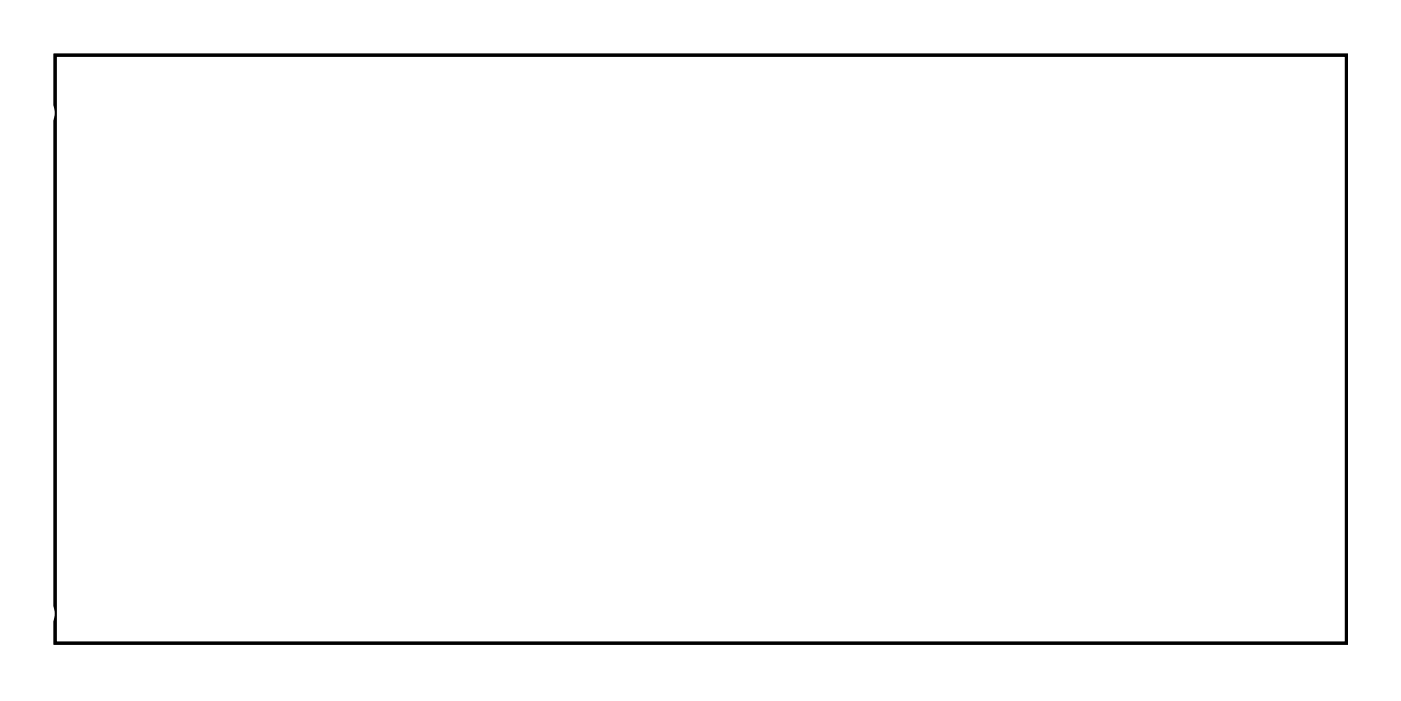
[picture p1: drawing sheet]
<svg xmlns="http://www.w3.org/2000/svg" width="92mm" height="46mm" viewBox="0 0 92 46" stroke-linecap="round" stroke-linejoin="round" font-family="sans-serif">
<path d="M3.6 3.6h85.2v38.8h-85.2z" fill="none" stroke="#000" stroke-width=".2"/>
<path d="M3.6 3.6v38.8h85.2v-38.8zM3.6 3.6h85.2v38.8h-85.2z" fill="#000"/>
<circle cx="86.2" cy="7.4" r="1.1" fill="#fff"/>
<circle cx="86.2" cy="7.4" r="1.1" fill="none" stroke="#fff" stroke-width=".25"/>
<circle cx="2.4" cy="40.5" r="1.1" fill="#fff"/>
<circle cx="2.4" cy="40.5" r="1.1" fill="none" stroke="#fff" stroke-width=".25"/>
<circle cx="86.2" cy="40.5" r="1.1" fill="#fff"/>
<circle cx="86.2" cy="40.5" r="1.1" fill="none" stroke="#fff" stroke-width=".25"/>
<circle cx="2.4" cy="7.4" r="1.1" fill="#fff"/>
<circle cx="2.4" cy="7.4" r="1.1" fill="none" stroke="#fff" stroke-width=".25"/>
<circle cx="40.5" cy="35.4" r=".45" fill="#fff"/>
<circle cx="40.5" cy="35.4" r=".45" fill="none" stroke="#fff" stroke-width=".58"/>
<circle cx="35.4" cy="12.6" r=".45" fill="#fff"/>
<circle cx="35.4" cy="12.6" r=".45" fill="none" stroke="#fff" stroke-width=".58"/>
<circle cx="38" cy="12.6" r=".45" fill="#fff"/>
<circle cx="38" cy="12.6" r=".45" fill="none" stroke="#fff" stroke-width=".58"/>
<circle cx="40.5" cy="12.6" r=".45" fill="#fff"/>
<circle cx="40.5" cy="12.6" r=".45" fill="none" stroke="#fff" stroke-width=".58"/>
<circle cx="43" cy="12.6" r=".45" fill="#fff"/>
<circle cx="43" cy="12.6" r=".45" fill="none" stroke="#fff" stroke-width=".58"/>
<circle cx="45.6" cy="12.6" r=".45" fill="#fff"/>
<circle cx="45.6" cy="12.6" r=".45" fill="none" stroke="#fff" stroke-width=".58"/>
<circle cx="38" cy="35.4" r=".45" fill="#fff"/>
<circle cx="38" cy="35.4" r=".45" fill="none" stroke="#fff" stroke-width=".58"/>
<circle cx="35.4" cy="35.4" r=".45" fill="#fff"/>
<circle cx="35.4" cy="35.4" r=".45" fill="none" stroke="#fff" stroke-width=".58"/>
<circle cx="43" cy="35.4" r=".45" fill="#fff"/>
<circle cx="43" cy="35.4" r=".45" fill="none" stroke="#fff" stroke-width=".58"/>
<circle cx="48.1" cy="12.6" r=".45" fill="#fff"/>
<circle cx="48.1" cy="12.6" r=".45" fill="none" stroke="#fff" stroke-width=".58"/>
<circle cx="50.6" cy="12.6" r=".45" fill="#fff"/>
<circle cx="50.6" cy="12.6" r=".45" fill="none" stroke="#fff" stroke-width=".58"/>
<circle cx="53.2" cy="12.6" r=".45" fill="#fff"/>
<circle cx="53.2" cy="12.6" r=".45" fill="none" stroke="#fff" stroke-width=".58"/>
<circle cx="55.7" cy="12.6" r=".45" fill="#fff"/>
<circle cx="55.7" cy="12.6" r=".45" fill="none" stroke="#fff" stroke-width=".58"/>
<circle cx="58.2" cy="12.6" r=".45" fill="#fff"/>
<circle cx="58.2" cy="12.6" r=".45" fill="none" stroke="#fff" stroke-width=".58"/>
<circle cx="60.8" cy="12.6" r=".45" fill="#fff"/>
<circle cx="60.8" cy="12.6" r=".45" fill="none" stroke="#fff" stroke-width=".58"/>
<circle cx="63.3" cy="12.6" r=".45" fill="#fff"/>
<circle cx="63.3" cy="12.6" r=".45" fill="none" stroke="#fff" stroke-width=".58"/>
<circle cx="65.9" cy="12.6" r=".45" fill="#fff"/>
<circle cx="65.9" cy="12.6" r=".45" fill="none" stroke="#fff" stroke-width=".58"/>
<circle cx="68.4" cy="12.6" r=".45" fill="#fff"/>
<circle cx="68.4" cy="12.6" r=".45" fill="none" stroke="#fff" stroke-width=".58"/>
<circle cx="70.9" cy="12.6" r=".45" fill="#fff"/>
<circle cx="70.9" cy="12.6" r=".45" fill="none" stroke="#fff" stroke-width=".58"/>
<circle cx="53.2" cy="35.4" r=".45" fill="#fff"/>
<circle cx="53.2" cy="35.4" r=".45" fill="none" stroke="#fff" stroke-width=".58"/>
<circle cx="55.7" cy="35.4" r=".45" fill="#fff"/>
<circle cx="55.7" cy="35.4" r=".45" fill="none" stroke="#fff" stroke-width=".58"/>
<circle cx="58.2" cy="35.4" r=".45" fill="#fff"/>
<circle cx="58.2" cy="35.4" r=".45" fill="none" stroke="#fff" stroke-width=".58"/>
<circle cx="60.8" cy="35.4" r=".45" fill="#fff"/>
<circle cx="60.8" cy="35.4" r=".45" fill="none" stroke="#fff" stroke-width=".58"/>
<circle cx="63.3" cy="35.4" r=".45" fill="#fff"/>
<circle cx="63.3" cy="35.4" r=".45" fill="none" stroke="#fff" stroke-width=".58"/>
<circle cx="65.9" cy="35.4" r=".45" fill="#fff"/>
<circle cx="65.9" cy="35.4" r=".45" fill="none" stroke="#fff" stroke-width=".58"/>
<circle cx="68.4" cy="35.4" r=".45" fill="#fff"/>
<circle cx="68.4" cy="35.4" r=".45" fill="none" stroke="#fff" stroke-width=".58"/>
<circle cx="70.9" cy="35.4" r=".45" fill="#fff"/>
<circle cx="70.9" cy="35.4" r=".45" fill="none" stroke="#fff" stroke-width=".58"/>
<circle cx="45.6" cy="35.4" r=".45" fill="#fff"/>
<circle cx="45.6" cy="35.4" r=".45" fill="none" stroke="#fff" stroke-width=".58"/>
<circle cx="48.1" cy="35.4" r=".45" fill="#fff"/>
<circle cx="48.1" cy="35.4" r=".45" fill="none" stroke="#fff" stroke-width=".58"/>
<circle cx="50.6" cy="35.4" r=".45" fill="#fff"/>
<circle cx="50.6" cy="35.4" r=".45" fill="none" stroke="#fff" stroke-width=".58"/>
<circle cx="27.8" cy="22.7" r=".7" fill="#fff"/>
<circle cx="27.8" cy="22.7" r=".7" fill="none" stroke="#fff" stroke-width=".76" stroke-linecap="butt"/>
<circle cx="17.6" cy="22.7" r=".7" fill="#fff"/>
<circle cx="17.6" cy="22.7" r=".7" fill="none" stroke="#fff" stroke-width=".76" stroke-linecap="butt"/>
<path d="M82.7 37h1.9v1.8h-1.9z" fill="#fff"/>
<path d="M82.7 37h1.9v1.8h-1.9z" fill="none" stroke="#fff" stroke-width=".76" stroke-linecap="butt"/>
<circle cx="83.7" cy="37.9" r=".91" fill="#fff"/>
<circle cx="83.7" cy="37.9" r=".91" fill="none" stroke="#fff" stroke-width=".76" stroke-linecap="butt"/>
<circle cx="83.7" cy="30.3" r=".91" fill="#fff"/>
<circle cx="83.7" cy="30.3" r=".91" fill="none" stroke="#fff" stroke-width=".76" stroke-linecap="butt"/>
<circle cx="20.2" cy="15.1" r=".7" fill="#fff"/>
<circle cx="20.2" cy="15.1" r=".7" fill="none" stroke="#fff" stroke-width=".76" stroke-linecap="butt"/>
<circle cx="13" cy="7.9" r=".7" fill="#fff"/>
<circle cx="13" cy="7.9" r=".7" fill="none" stroke="#fff" stroke-width=".76" stroke-linecap="butt"/>
<circle cx="7.4" cy="7.3" r=".48" fill="#fff"/>
<circle cx="7.4" cy="7.3" r=".48" fill="none" stroke="#fff" stroke-width=".51"/>
<path d="M6.8 6.7v1.2h1.2v-1.2zM7.1 7.3a.35 .35 0 0 1 .7 0 .35 .35 0 0 1-.7 0z" fill="#fff"/>
<g fill="none" stroke="#fff" stroke-width=".25">
<path d="M6.8 6.7h1.2v1.2h-1.2z"/>
<circle cx="7.4" cy="7.3" r=".35"/>
</g>
<circle cx="7.4" cy="22.7" r=".48" fill="#fff"/>
<circle cx="7.4" cy="22.7" r=".48" fill="none" stroke="#fff" stroke-width=".51"/>
<circle cx="10" cy="7.3" r=".48" fill="#fff"/>
<circle cx="10" cy="7.3" r=".48" fill="none" stroke="#fff" stroke-width=".51"/>
<circle cx="10" cy="22.7" r=".48" fill="#fff"/>
<circle cx="10" cy="22.7" r=".48" fill="none" stroke="#fff" stroke-width=".51"/>
<circle cx="83.7" cy="25.2" r=".56" fill="#fff"/>
<circle cx="83.7" cy="25.2" r=".56" fill="none" stroke="#fff" stroke-width=".66" stroke-linecap="butt"/>
<circle cx="83.7" cy="17.6" r=".56" fill="#fff"/>
<circle cx="83.7" cy="17.6" r=".56" fill="none" stroke="#fff" stroke-width=".66" stroke-linecap="butt"/>
<circle cx="71" cy="12.5" r=".35" fill="#fff"/>
<circle cx="71" cy="12.5" r=".35" fill="none" stroke="#fff" stroke-width=".55"/>
<circle cx="68.4" cy="12.5" r=".35" fill="#fff"/>
<circle cx="68.4" cy="12.5" r=".35" fill="none" stroke="#fff" stroke-width=".55"/>
<circle cx="60.8" cy="12.5" r=".35" fill="#fff"/>
<circle cx="60.8" cy="12.5" r=".35" fill="none" stroke="#fff" stroke-width=".55"/>
<circle cx="58.3" cy="12.5" r=".35" fill="#fff"/>
<circle cx="58.3" cy="12.5" r=".35" fill="none" stroke="#fff" stroke-width=".55"/>
<circle cx="35.4" cy="12.5" r=".35" fill="#fff"/>
<circle cx="35.4" cy="12.5" r=".35" fill="none" stroke="#fff" stroke-width=".55"/>
<circle cx="60.8" cy="35.4" r=".35" fill="#fff"/>
<circle cx="60.8" cy="35.4" r=".35" fill="none" stroke="#fff" stroke-width=".55"/>
<circle cx="50.6" cy="35.4" r=".35" fill="#fff"/>
<circle cx="50.6" cy="35.4" r=".35" fill="none" stroke="#fff" stroke-width=".55"/>
<circle cx="45.6" cy="35.4" r=".35" fill="#fff"/>
<circle cx="45.6" cy="35.4" r=".35" fill="none" stroke="#fff" stroke-width=".55"/>
<circle cx="40.5" cy="35.4" r=".35" fill="#fff"/>
<circle cx="40.5" cy="35.4" r=".35" fill="none" stroke="#fff" stroke-width=".55"/>
<circle cx="37.9" cy="35.4" r=".35" fill="#fff"/>
<circle cx="37.9" cy="35.4" r=".35" fill="none" stroke="#fff" stroke-width=".55"/>
<circle cx="58.3" cy="12.5" r=".35" fill="#fff"/>
<circle cx="58.3" cy="12.5" r=".35" fill="none" stroke="#fff" stroke-width=".55"/>
<circle cx="25.9" cy="26" r=".35" fill="#fff"/>
<circle cx="25.9" cy="26" r=".35" fill="none" stroke="#fff" stroke-width=".55"/>
<circle cx="25.9" cy="28" r=".35" fill="#fff"/>
<circle cx="25.9" cy="28" r=".35" fill="none" stroke="#fff" stroke-width=".55"/>
<circle cx="25.9" cy="37" r=".35" fill="#fff"/>
<circle cx="25.9" cy="37" r=".35" fill="none" stroke="#fff" stroke-width=".55"/>
<circle cx="25.9" cy="39" r=".35" fill="#fff"/>
<circle cx="25.9" cy="39" r=".35" fill="none" stroke="#fff" stroke-width=".55"/>
<circle cx="22.9" cy="40" r=".35" fill="#fff"/>
<circle cx="22.9" cy="40" r=".35" fill="none" stroke="#fff" stroke-width=".55"/>
<circle cx="19.9" cy="40" r=".35" fill="#fff"/>
<circle cx="19.9" cy="40" r=".35" fill="none" stroke="#fff" stroke-width=".55"/>
<circle cx="74.9" cy="9" r=".35" fill="#fff"/>
<circle cx="74.9" cy="9" r=".35" fill="none" stroke="#fff" stroke-width=".55"/>
<circle cx="71.9" cy="9" r=".35" fill="#fff"/>
<circle cx="71.9" cy="9" r=".35" fill="none" stroke="#fff" stroke-width=".55"/>
<circle cx="68.9" cy="9" r=".35" fill="#fff"/>
<circle cx="68.9" cy="9" r=".35" fill="none" stroke="#fff" stroke-width=".55"/>
<circle cx="77.9" cy="9" r=".35" fill="#fff"/>
<circle cx="77.9" cy="9" r=".35" fill="none" stroke="#fff" stroke-width=".55"/>
</svg>
